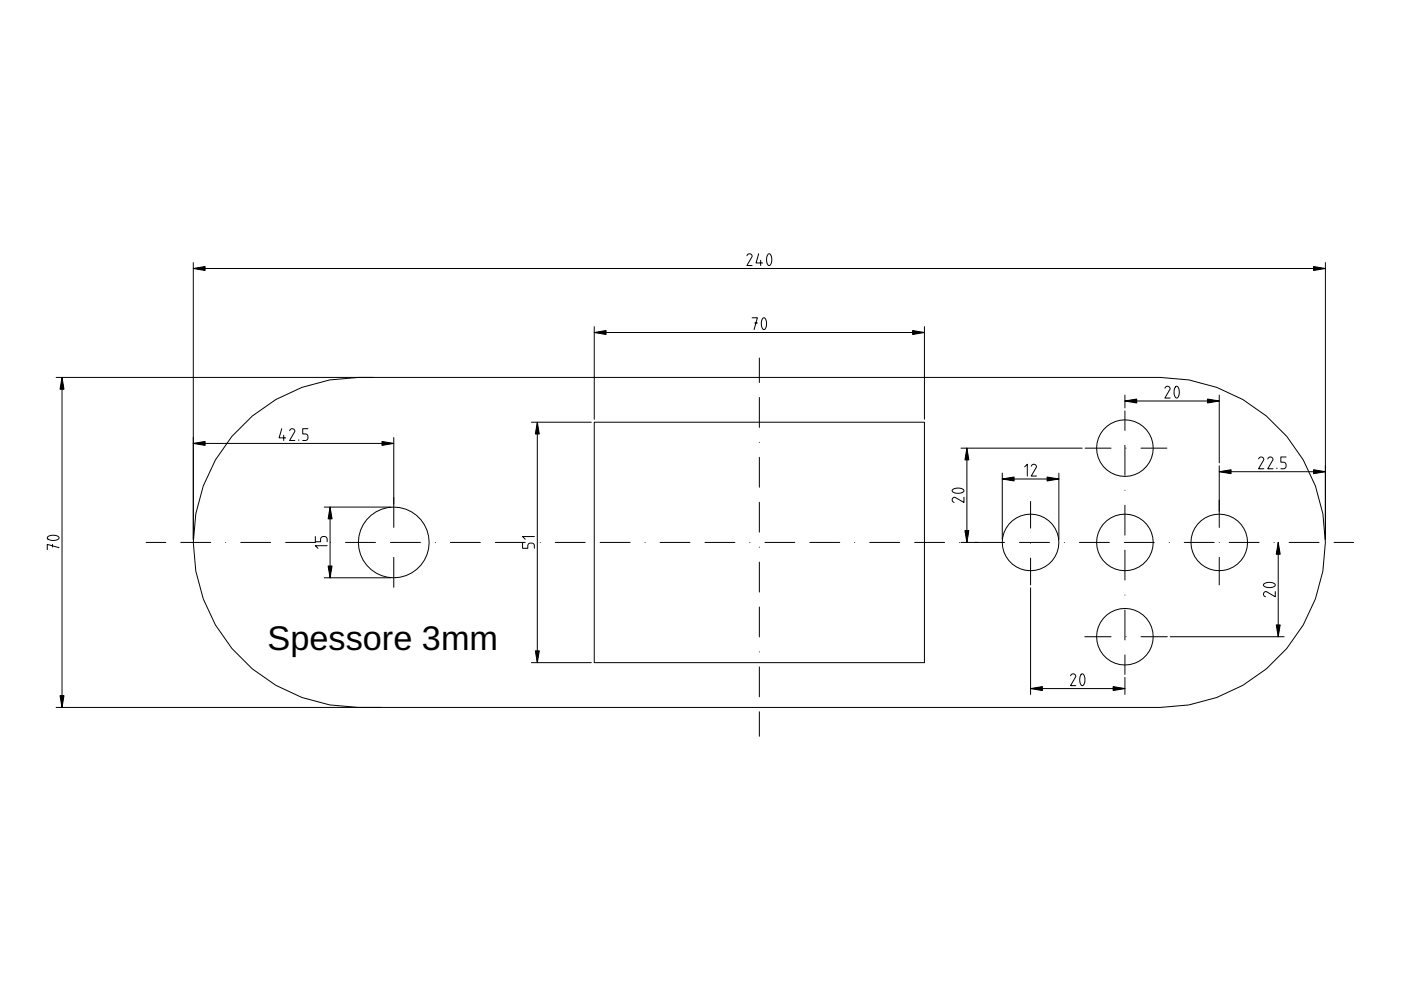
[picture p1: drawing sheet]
<svg xmlns="http://www.w3.org/2000/svg" width="297mm" height="210mm" viewBox="0 0 297 210" stroke-linecap="round" stroke-linejoin="round" font-family="sans-serif">
<defs><g id="words">
<text font-size="7.3" x="56.7" y="137.7">Spessore 3mm</text>
</g></defs>
<g fill="none" stroke="#000" stroke-width=".21">
<path d="M41 56.9h240M41 55.7v58.7M158.4 54.2a.54 .54 0 0 1 .6-.4 .54 .54 0 0 1 .4 .7l-1 1.8h1.1M160.9 53.8l-.6 1.9h1.4M161.3 55.2v1.1M162.9 53.9l.2-.1a1.72 1.72 0 0 1 .2 2.4l-.2 .1a1.72 1.72 0 0 1-.3-2.4zM281 55.7v58.7M126 70.5h70M126 69.2v19.7M159.5 67.4h1.1l-.7 2.5M160 68.5h.6M161 75.9v5.2"/>
<path d="M161.8 67.5l.2-.1a1.72 1.72 0 0 1 .2 2.3l-.2 .2a1.72 1.72 0 0 1-.3-2.4zM196 69.2v19.7M11.9 80h67.2M13.1 80v70M41 94h42.5M49.2 92.5a35 35 0 0 1 26.8-12.5h170a35 35 0 0 1 35 35 35 35 0 0 1-35 35h-170a35 35 0 0 1-31.7-20.2 35 35 0 0 1 4.9-37.3zM59.7 90.9l-.5 1.9h1.4M60.2 92.3v1.1M61.4 91.3a.54 .54 0 0 1 .7-.4 .54 .54 0 0 1 .4 .6l-1.1 1.9h1.1M63.3 93.3v.1M65.3 90.9h-1.1v1.1h.5a.56 .56 0 0 1 .6 .6v.2a.56 .56 0 0 1-.6 .6h-.5M83.5 92.8v19"/>
<path d="M112.7 89.5h12.7M113.9 89.5v51M126 89.5h70v51h-70zM161 84.3v6.3M161 93.8h.1M161 97v6.3M203.7 95h25.7M205 95v20M217.3 99l.5-.6v2.5M218.7 98.9v-.1a.54 .54 0 0 1 .6-.4 .54 .54 0 0 1 .4 .7l-1.1 1.8h1.2M230.1 95h5.5M238.5 83.8v2.7"/>
<path d="M238.5 87.1v4.2M238.5 94.4v6.4M238.5 85h20M238.7 95h.1M241.9 95h5.5M247 82.3a.54 .54 0 0 1 .7-.4 .54 .54 0 0 1 .4 .7l-1.1 1.8h1.1M249.3 82l.2-.1a1.72 1.72 0 0 1 .2 2.4l-.2 .1a1.72 1.72 0 0 1-.3-2.4zM258.5 83.8v14.3M258.5 98.8v13M266.9 97.3a.54 .54 0 0 1 .6-.4 .54 .54 0 0 1 .4 .6l-1.1 1.9h1.2M268.8 97.3a.54 .54 0 0 1 .7-.4 .54 .54 0 0 1 .4 .6l-1.1 1.9h1.1M270.7 99.3v.1"/>
<path d="M272.7 96.9h-1.1v1.1h.5a.56 .56 0 0 1 .6 .6v.2a.56 .56 0 0 1-.6 .6h-.5M10.1 113.8h.1a1.75 1.75 0 0 1 2.3 .2 1.72 1.72 0 0 1-2.3 .3l-.2-.2zM11.1 115.4v.6M12.5 116.1l-2.5-.7v1.1M31 115h4.2M38.3 115h6.4M47.8 115h.1M51 115h6.4M60.6 115h6.3M66.9 113.8v1.1h1.1v-.6a.56 .56 0 0 1 .5-.5h.3a.56 .56 0 0 1 .6 .5v.6M68.7 107.5h14.2M69.4 115.7h-2.5l.5 .6"/>
<path d="M70 107.5v15M70.1 115h.1M73.3 115h6.3M82.8 115h6.3M83.5 115h.1M83.5 118.2v6.3M92.3 115h.1M95.5 115h6.3M105 115h6.4M110.8 115.1v1.2h1.1v-.6a.56 .56 0 0 1 .6-.6h.2a.56 .56 0 0 1 .6 .6v.6M113.3 113.8h-2.5l.6 .5M114.5 115h.1"/>
<path d="M117.7 115h6.4M127.2 115h6.4M136.8 115h.1M139.9 115h6.4M149.5 115h6.3M159 115h.1M161 106.5v6.3M161 116h.1M161 119.2v6.3M162.2 115h6.3M171.7 115h6.3M181.2 115h.1"/>
<path d="M184.4 115h6.3M193.9 115h6.4M202 103.8a1.75 1.75 0 0 1 2.4 .2 1.72 1.72 0 0 1-2.4 .3l-.1-.2zM203.4 115h.1M203.7 115h9.3M204.4 105.4v1.1l-2.1-1.1a.56 .56 0 0 0-.4 .6 .56 .56 0 0 0 .4 .5M212.5 101.6h12M212.5 100.3v14.1M216.2 115h6.3M218.5 106.3v5.7M218.5 115.1v.1M218.5 118.3v5.7"/>
<path d="M224.5 100.3v14.1M225.7 115h.1M228.9 115h6.3M238.4 115h6.3M238.5 103.9v.1M238.5 107.1v6.4M238.5 116.6v6.4M247.9 115h.1M251.1 115h6.3M258.5 115h.1M258.5 118.2v5.8M258.5 100h22.5"/>
<path d="M260.6 115h6.4M270.1 115h.1M271 115v20M273.3 115h6.4M282.8 115h4.2M68.7 122.5h14.2M161 128.7v6.3M161 138.2h.1M218.5 124.6v22.6M230 135h5.6M238.5 126.2h.1M238.5 129.3v6.4"/>
<path d="M238.5 138.9v4.1M238.7 135h.1M241.9 135h5.6M248.1 135h24.2M268 123.8a1.75 1.75 0 0 1 2.4 .2 1.72 1.72 0 0 1-2.4 .3l-.1-.2zM270.4 125.4v1.1l-2.1-1.1a.56 .56 0 0 0-.4 .6 .56 .56 0 0 0 .4 .5M11.9 150h68.9M112.7 140.5h12.7M161 141.4v6.3M161 150.9v5.2M218.5 146h20M227 143.3v-.1a.54 .54 0 0 1 .7-.3 .54 .54 0 0 1 .3 .6l-1 1.9h1.1"/>
<path d="M229.3 143l.2-.1a1.72 1.72 0 0 1 .2 2.3l-.2 .2a1.72 1.72 0 0 1-.3-2.4zM238.5 143.6v3.6"/>
<circle cx="238.5" cy="95" r="6"/>
<circle cx="83.5" cy="115" r="7.5"/>
<circle cx="218.5" cy="115" r="6"/>
<circle cx="238.5" cy="115" r="6"/>
<circle cx="258.5" cy="115" r="6"/>
<circle cx="238.5" cy="135" r="6"/>
</g>
<g fill="#000">
<path d="M41 56.9l2.5-.4v.8zM278.5 56.5l2.5 .4-2.5 .4zM126 70.5l2.5-.4v.8zM193.5 70.1l2.5 .4-2.5 .4zM13.1 80l.5 2.5h-.9zM41 94l2.5-.4v.8zM81 93.6l2.5 .4-2.5 .4zM113.9 89.5l.4 2.5h-.8zM205 95l.4 2.5h-.8zM238.5 85l2.5-.4v.8zM256 84.6l2.5 .4-2.5 .4zM70 107.5l.4 2.5h-.8z"/>
<path d="M204.6 112.5h.8l-.4 2.5zM212.5 101.6l2.5-.5v.9zM222 101.1l2.5 .5-2.5 .4zM258.5 100l2.5-.4v.8zM271 115l.4 2.5h-.8zM278.5 99.6l2.5 .4-2.5 .4zM69.6 120h.8l-.4 2.5zM270.6 132.5h.8l-.4 2.5zM12.7 147.5h.9l-.5 2.5zM113.5 138h.8l-.4 2.5zM218.5 146l2.5-.4v.8zM236 145.6l2.5 .4-2.5 .4z"/>
</g>
<g fill="#000" stroke="#000" stroke-width=".21">
<path d="M41 56.9l2.5-.4v.8zM278.5 56.5l2.5 .4-2.5 .4zM126 70.5l2.5-.4v.8zM193.5 70.1l2.5 .4-2.5 .4zM13.1 80l.5 2.5h-.9zM41 94l2.5-.4v.8zM81 93.6l2.5 .4-2.5 .4zM113.9 89.5l.4 2.5h-.8zM205 95l.4 2.5h-.8zM238.5 85l2.5-.4v.8zM256 84.6l2.5 .4-2.5 .4zM70 107.5l.4 2.5h-.8z"/>
<path d="M204.6 112.5h.8l-.4 2.5zM212.5 101.6l2.5-.5v.9zM222 101.1l2.5 .5-2.5 .4zM258.5 100l2.5-.4v.8zM271 115l.4 2.5h-.8zM278.5 99.6l2.5 .4-2.5 .4zM69.6 120h.8l-.4 2.5zM270.6 132.5h.8l-.4 2.5zM12.7 147.5h.9l-.5 2.5zM113.5 138h.8l-.4 2.5zM218.5 146l2.5-.4v.8zM236 145.6l2.5 .4-2.5 .4z"/>
</g>
<use href="#words"/>
</svg>
